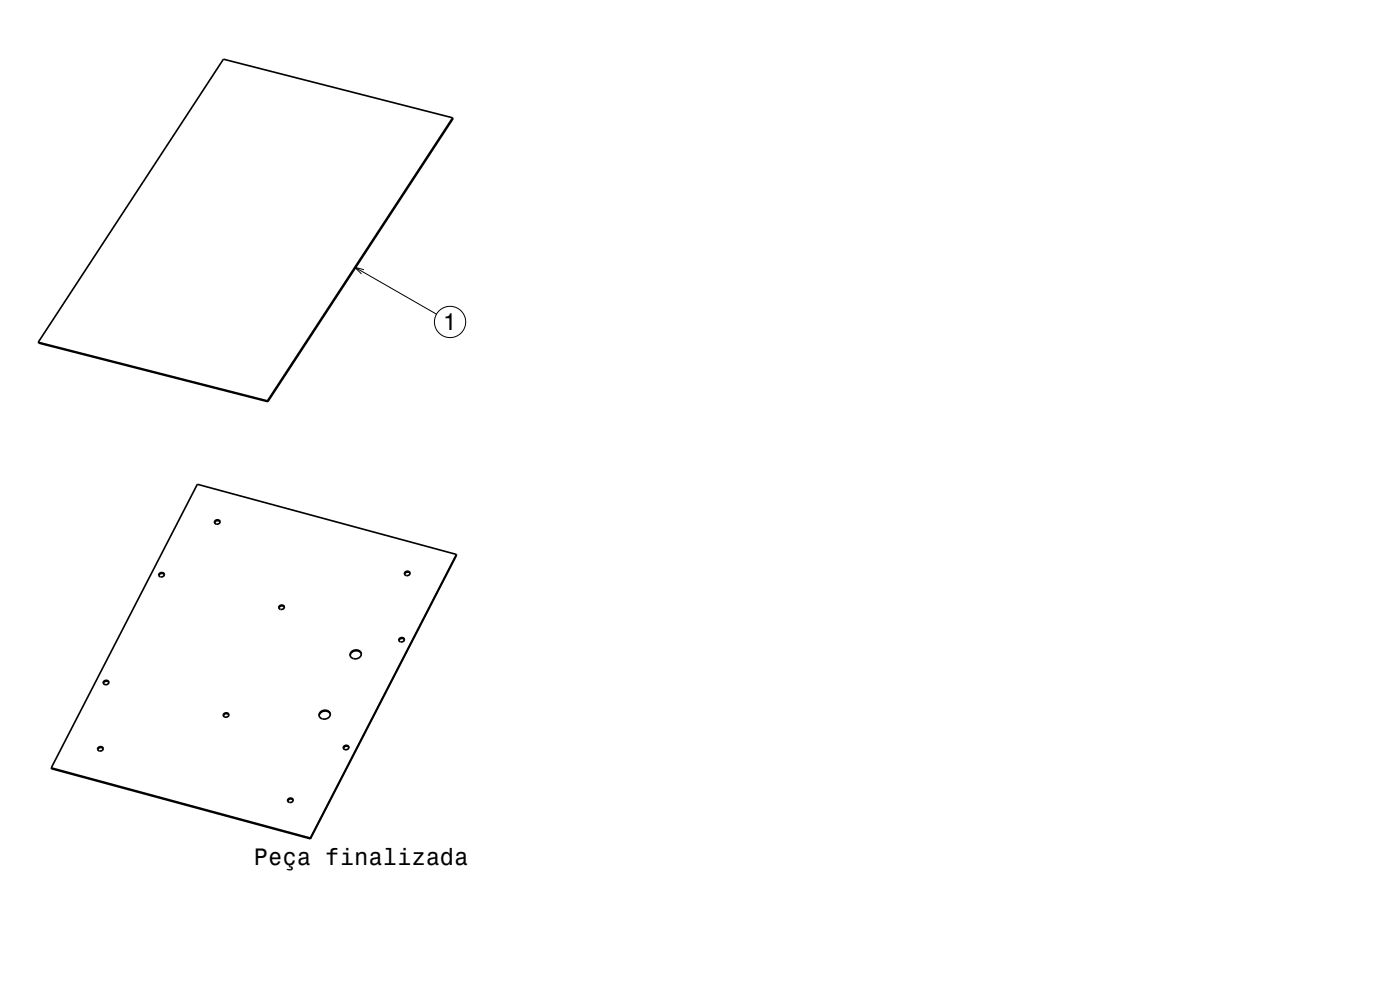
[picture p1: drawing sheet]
<svg xmlns="http://www.w3.org/2000/svg" width="297mm" height="210mm" viewBox="0 0 297 210" stroke-linecap="round" stroke-linejoin="round" font-family="sans-serif">
<defs><g id="words">
<g font-size="5">
<text x="94" y="70">1</text>
<text x="53.9" y="183.5">Peça finalizada</text>
</g>
</g></defs>
<g fill="none" stroke="#000" stroke-width=".35">
<path d="M96 25l.1 .2-39.3 60M96 25l-39.3 60M96 25l-48.6-12.4-39.3 60M8.1 72.6l.1 .2 48.6 12.4M8.1 72.6l48.6 12.4M56.7 85l.1 .2M45.6 110.5a.54 .54 0 0 1 .7-.3 .54 .54 0 0 1 .2 .8 .54 .54 0 0 1-.7 .2 .54 .54 0 0 1-.2-.7zM46.7 110.7a.64 .64 0 0 0-.7-.3 .64 .64 0 0 0-.5 .5M96.8 117.6l.1 .2-31 60.1M96.8 117.6l-31 60.2M96.8 117.6l-54.9-14.9-31 60.2M33.8 121.7a.54 .54 0 0 1 .7-.3 .54 .54 0 0 1 .2 .8 .54 .54 0 0 1-.7 .2 .54 .54 0 0 1-.2-.7z"/>
<path d="M34.9 121.9a.65 .65 0 0 0-.7-.3 .65 .65 0 0 0-.5 .5M59.2 128.6a.54 .54 0 0 1 .8-.3 .54 .54 0 0 1 .2 .8 .54 .54 0 0 1-.7 .2 .54 .54 0 0 1-.3-.7zM60.3 128.8a.65 .65 0 0 0-.6-.3 .65 .65 0 0 0-.5 .5M74.6 138.2a1.13 1.13 0 0 1 1.3-.4 1.13 1.13 0 0 1 .7 1.2 1.22 1.22 0 0 1-1.3 .8 1.22 1.22 0 0 1-1-1zM76.7 138.7a1.27 1.27 0 0 0-1.4-.6 1.27 1.27 0 0 0-1 1M84.7 135.5a.54 .54 0 0 1 .7-.3 .54 .54 0 0 1 .2 .8 .54 .54 0 0 1-.7 .2 .54 .54 0 0 1-.2-.7zM85.8 135.7a.64 .64 0 0 0-.7-.3 .64 .64 0 0 0-.5 .5M85.9 121.4a.54 .54 0 0 1 .7-.2 .54 .54 0 0 1 .2 .7 .54 .54 0 0 1-.7 .2 .54 .54 0 0 1-.2-.7zM87 121.6a.64 .64 0 0 0-.7-.2 .64 .64 0 0 0-.5 .4M20.8 158.6a.54 .54 0 0 1 .7-.2 .54 .54 0 0 1 .2 .7 .54 .54 0 0 1-.7 .2 .54 .54 0 0 1-.2-.7zM21.9 158.8a.65 .65 0 0 0-.6-.2 .65 .65 0 0 0-.6 .4M22 144.6a.54 .54 0 0 1 .7-.3 .54 .54 0 0 1 .2 .8 .54 .54 0 0 1-.7 .1 .54 .54 0 0 1-.2-.6z"/>
<path d="M23.1 144.8l-.6-.3-.4 .2-.2 .3M47.4 151.5a.54 .54 0 0 1 .8-.3 .54 .54 0 0 1 .2 .8 .54 .54 0 0 1-.7 .1 .54 .54 0 0 1-.3-.6zM48.6 151.7a.65 .65 0 0 0-.7-.3 .65 .65 0 0 0-.5 .5M68 151a1.12 1.12 0 0 1 1.3-.4 1.12 1.12 0 0 1 .7 1.2 1.22 1.22 0 0 1-1.2 .8 1.22 1.22 0 0 1-1.1-1zM70.1 151.5a1.26 1.26 0 0 0-1.4-.7 1.26 1.26 0 0 0-1 1.1M72.9 158.4a.54 .54 0 0 1 .8-.3 .54 .54 0 0 1 .2 .8 .54 .54 0 0 1-.7 .1 .54 .54 0 0 1-.3-.6zM74 158.6a.64 .64 0 0 0-.6-.3 .64 .64 0 0 0-.5 .5M10.9 162.9v.2l55 14.8M10.9 162.9l54.9 14.9M61.1 169.5a.54 .54 0 0 1 .7-.2 .54 .54 0 0 1 .2 .7 .54 .54 0 0 1-.7 .2 .54 .54 0 0 1-.2-.7zM62.2 169.7a.65 .65 0 0 0-.6-.2 .65 .65 0 0 0-.6 .5M65.8 177.8l.1 .1"/>
</g>
<g fill="none" stroke="#000" stroke-width=".21">
<path d="M75.3 56.7l17.3 9.9M77.2 57.2l-1.9-.5 1.4 1.4"/>
<circle cx="95.5" cy="68.3" r="3.3"/>
</g>
<use href="#words"/>
</svg>
